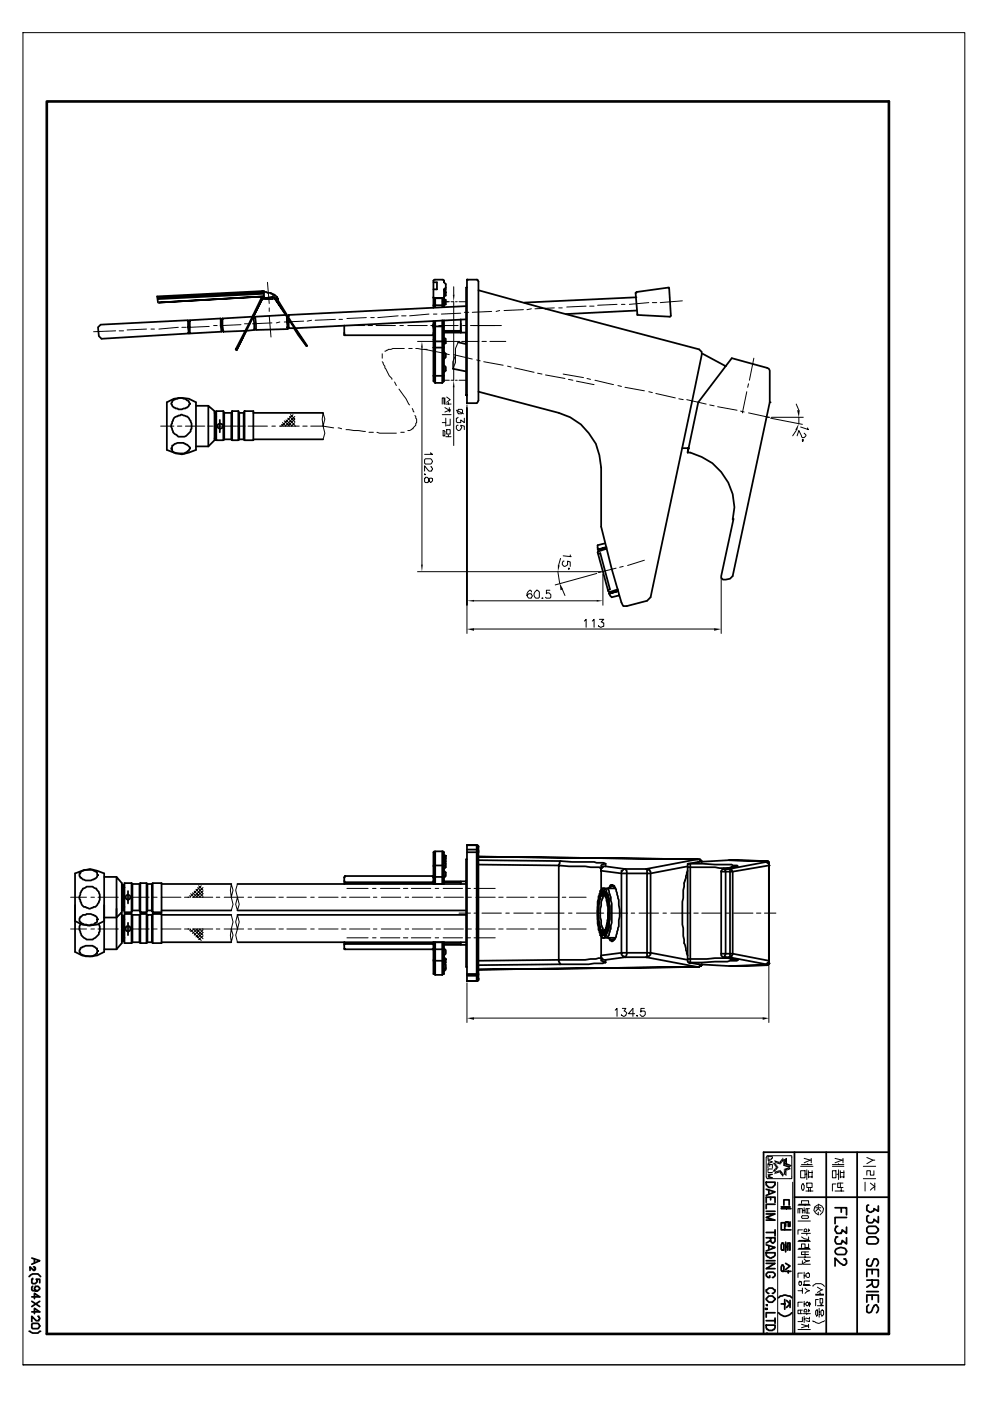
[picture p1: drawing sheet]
<svg xmlns="http://www.w3.org/2000/svg" width="297mm" height="420mm" viewBox="0 0 297 420" stroke-linecap="round" stroke-linejoin="round" font-family="sans-serif">
<path d="M14 30.4h252.4v369.6h-252.4z" fill="none" stroke="#000" stroke-width=".79"/>
<g fill="none" stroke="#000" stroke-width=".53">
<path d="M29.4 98.2l.8-.8 26.2-1.4 .2 4-26.2 1.6-.8-.8zM56.4 96.3h.5M56.4 99.7h.5M56.9 96l9.2-.5 .3 4-9.5 .5zM66.1 95.8h.6M66.4 99.2h.5M75.9 94.5l-.2 .5-9 .5 .2 4 6.7-.3M76.2 98.7h.5M76.5 95.2l-.6 .3M78.6 87.3h.5l1.1 .5h1v.3h.6v.3M78.6 89.7l-2.7 5.3 .3 4-2.4 .2-2.9 5.8zM78.6 87.3l-31.5 1.6 .3 1.8"/>
<path d="M78.6 89.7h.2M78.6 87.3h.2M79.1 88.9l-31.7 1.8 31.7-1.8M79.1 89.4l-.5 .3M79.1 88.9l-.8 .5-7.7 15.4 .3 .2M79.1 87.3v1.6M79.1 88.1l-31.7 1.6M79.1 87.6l-31.7 1.8M81.8 89.2l-2.7 .2 2.7-.2M81.8 89.2h.5v.2h.3M81.8 88.4h.5v.2l.8 .6M81.8 89.2v.5h-2.4l-.3-.3"/>
<path d="M81.8 88.4h.2M83.1 89.7l4.2 6.9 4.8 7.1h-.3M83.1 89.2l.2 .5M83.1 89.2l-.5 .5M83.3 89.7h-.2h.2M86 95l.3 3.7-9.6 .3-.2-4 9.2-.5-3.4-5.1 9.5 14.3M86 98.2h.5M86.3 94.7h.2M86.5 95.8v2.6h1.6l3.7 5.3M103.2 99.7v.6l.3 .2M103.2 97.6v2.9h26.7M129.9 89.2l.5 .2h-.5z"/>
<path d="M129.9 97.1l-.3 .5 .3 .3v.5M129.9 99.7v.6l-.3 .2M129.9 96.3v18l.5 .5M129.9 84.7h1.1v2.1h-1.1M129.9 97.9h3.2M130.4 89.4v2.7M130.4 96.3v18.5M132.6 89.4h-2.2h2.2M132.6 89.4l.5-.2v.2zM132.6 89.4v2.7M132.6 96v18.8M132.8 89.4h.3"/>
<path d="M133.1 87.3l.5-.3v-1.8l-.5-.5v-.6l-.3-.2h-2.6l-.3 .2v8.2M133.1 96v18.3l-.5 .5M133.1 99.7h6.6M133.1 99.2h5M133.1 89.7l.5 .3v1.3l-.5 .2h-3.2M133.4 87.3l.2 .3v1l-.5 .3M133.6 86.3l-.5 .5v5.3M138.1 95.8v3.9M139.7 91.8l-53.2 2.7v.5M139.7 95.8l-51.1 2.6M140 83.9h3.1l.3 .5v35.7l-.5 .8h-2.9zM140 86.3h-.3v32.2h.3"/>
<path d="M143.4 87l20.1 5.6 46.1 12.2 .7 .8v.8l-2.9 14-12.4 58.7-1.1 1.1-6 1.6h-1.1l-.5-1.1-2.9-10-3.2-12.7v-17.8a17.6 17.6 0 0 0-12.7-16.4l-24.1-6.3M190.5 87.8h.3v-.2l9.8-1.3 .5 8.4-.3 .3-9.8-.5zM190.8 93.1l-21.2 1.1M190.8 89.2l-33.6 1.5M129.9 101.9l.5 .5h2.2l.5-.5M129.9 112.7h3.2M129.9 104.2h3.2M130.4 114.8h2.2M133.1 109.5l.5 .6v1l-.5 .6M133.1 105.6l.5 .5v1.1l-.5 .5M133.1 101.3l.5 .3M133.6 101.9v1l-.5 .3"/>
<path d="M135.7 110.6l4 .8M137.3 102.7l2.4 .5M210.6 106.1l6.9 3.7M50 120.6a7.9 7.9 0 0 1 8.7 0v14.3l-4.2 1.4-2.4-.6-2.1-.8zM51.6 133.6l.5-.3a4.3 4.3 0 0 1 2.9-.5l1.1 .5 .8 .8-.3 1.1-1.3 .8h-2.6a1.41 1.41 0 0 1-1.1-1.3h-.3zM51.6 120.4l.5-.5 1.3-.6 2.2 .3 .8 .5 .5 .8-.3 .8-.5 .5-1.6 .6a3.4 3.4 0 0 1-3.2-1.6zM52.4 125.1l1.8-.7a3.4 3.4 0 0 1 3 2.1 2.78 2.78 0 0 1 0 2.3v.6l-1.4 1.3-.5 .3h-1.9a4.1 4.1 0 0 1-2.1-3.7zM58.7 133.9h3.7M58.7 121.7h3.7M62.4 121.7l1.9 1.6v8.7l-1.9 1.9zM64.3 123.8h.3v1.1h.2M64.6 123.8v7.7"/>
<path d="M64.8 130.7h-.2v.8h-.3M65.4 127.3l.5-.3 .8 .3 .2 .5-.2 .5-.8 .3-.5-.3-.3-.5zM65.9 125.9v3.7M66.9 123.3v8.7M66.9 123.3h-2.1v8.7h2.1M66.9 123.3l.3 .5M67.2 131.8h2.1l.3 .2M67.2 123.8v8M67.2 131.8l-.3 .2M69.3 123.8v8M69.6 123.3l-.3 .5h-2.1M69.6 123.3h1.8"/>
<path d="M69.6 132h1.8M69.6 123.3v8.7M71.4 123.3l.3 .5h1.3l.3-.5M71.4 123.3v8.7M71.7 123.8v8M73 123.8v8M73.3 123.3h2.6v8.7h-2.6l-.3-.2h-1.3l-.3 .2M73.3 123.3v8.7M75.9 123.8h20.9M75.9 131.8h20.9M204.5 134.4h1.9l-.3 1.1M230.7 120.6v-9.5l-.2-.5-11.2-3.2-10 13.2-3.2 15.1h.8a17.4 17.4 0 0 1 13.2 16.4l-.5 3.7"/>
<path d="M230.7 120.6l-11.1 52.2-.8 .8-2.1 .2-.5-.5v-.5l3.7-17.2M230.7 120.6h.3M179.4 166.2l.5-.3 2.9 10.8-.5 .3M181.2 163l-2.1 .5 .3 1.9-.3 .2 3.2 11.7 .5 .2 2.4-.8M181.8 164l-2.7 .8 2.7-.5M181.8 164.6l-2.4 .8M182.6 178.1l2.6-.8-2.6 .8M182.6 177.5l.2 1.1 .6 .5 2.1-.5M129.9 259.8v-.2h3.2v.2M130.4 255.3v9.8M132.6 255.3h-2.4l-.3 .3v9.5l-.3-.5 .3-.5M132.6 255.3l.5 .3v9.5"/>
<path d="M132.6 255.3v9.8M133.1 256.4l.5 .2v.6M133.1 256.9l.5 .5v1.1l-.2 .3M133.1 258.5l.5 .5v1.1l-.5 .5M140 254.8h3.1v.3h.3v.5h-3.4M140 257.7h-.3v32.3h.3M140.2 253.5h-.2v40.7h.2M142.9 253.5h-2.9h2.9M142.9 253.5l.5 .2v39.7M142.9 253.5v40.7M143.4 258l24.6 .2M168 258.2l3.5 .3h6.6l.8 .3h2.1l.5 .2"/>
<path d="M168 258.2l-.5 1.4-24.1-.3M181.5 259h-.5l-.8 .6v.7M181.5 259.8h-.8l-.5 .8M181.5 259.8l5.8 .8M181.5 259v.8M206.1 259.8l-11.1 2.1h-1.1M206.4 259h-.3v1.1M206.4 259h.5M206.9 259l12.4 .3 .3 .3h1.3l.3 .2h-.5h.2M206.9 259v1.1M209 257.7l-65.6-.8 65.9 .8M209 257.7h.8l.5 .8-.5-.8h-.5"/>
<path d="M209 257.7h.3M209 257.7l-15.3 2.9h-6.4M209.3 258.5l-2.9 .5M209.3 258.5h.3M218.5 258l11.2 .2-11.2-.2M218.5 258l-9.2 .5M218.5 258h.3M229.7 258.2h.5l.3 .3v.5M229.7 258.2h.5v.3h.3v.5M229.7 258.5l.8 .5v.6M229.7 258.2v.3M229.7 258.5l-11.2 2.1"/>
<path d="M230.5 259v29.4M230.5 259.6h.2M230.5 259.6l-10.9 1.8M22.5 261.9l2.1-.8 2.4-.5 4.2 1.3v14.3a7.9 7.9 0 0 1-8.7 0zM22.5 271.5v14a7.9 7.9 0 0 0 8.7 0v-14M23.8 261.9h.3v-.2l1-.8h2.7l1.3 .8v.5l.3 .3-.3 .5-.8 .5a3.6 3.6 0 0 1-3.2 .3l-1-.5-.3-.6zM24.1 277a3.4 3.4 0 0 0 .2 3.2v.3a3.5 3.5 0 0 0 3.5 1.3l1.8-1.6v-.5l.3-.3v-1.6l-.3-.8M24.1 274.9l.8-.5h.8a2.26 2.26 0 0 1 2.6 .2l.8 .6v.5h.3l-.6 1.1-.8 .5h-.7l-.3 .2-1.9-.2a1.9 1.9 0 0 1-1.3-1.9zM24.9 266.4l1-.5h1.9l.2 .3a2.94 2.94 0 0 1 1.6 4.2l-.5 1.1-.5 .5h-.6l-.2 .3a1.64 1.64 0 0 1-2.1-.3 1.32 1.32 0 0 1-1.4-1.3 2.65 2.65 0 0 1 0-3.2zM31.2 275.2h3.7l1.6-1.6v-8.8l-1.6-1.8v21.7M31.2 263h3.7M36.3 273.8l.2 .3v8.7l-1.6 1.9"/>
<path d="M36.5 265.4h.5v.8h.3M36.5 274.6h.5v1.1h.3M37 265.4v7.6M37 274.6v7.7M37.3 272h-.3v1h-.5M37.8 277.8h1.1l.3 .8-.3 .5-.5 .3-.6-.3-.2-.5zM38.4 267.2v3.7M38.4 276.8v3.7M39.4 274.1h-2.1v8.7h2.1M39.4 264.8h-2.1v8.8h2.1M39.4 264.8v8.8M39.4 274.1v8.7"/>
<path d="M39.4 264.8l.3 .3M39.4 274.1l.3 .3M39.7 273h2.1l.3 .6M39.7 265.1v7.9M39.7 274.4v8.2M39.7 273l-.3 .6M41.8 265.1v7.9M41.8 274.4v8.2M42.1 264.8l-.3 .3h-2.1M42.1 274.1l-.3 .3h-2.1M42.1 274.1h1.8M42.1 273.6h1.8"/>
<path d="M42.1 264.8h1.8M42.1 264.8v8.8M42.1 274.1v8.7M43.9 274.1v8.7M43.9 274.1l.3 .3M44.2 274.4h1.3M44.2 273h1.3M44.2 265.1v7.9M44.2 274.4v8.2M44.2 273l-.3 .6M45.5 265.1h-1.3l-.3-.3v8.8M45.5 274.4v8.2"/>
<path d="M45.5 273l.3 .6M45.8 264.8h2.6v8.8h-2.6zM45.8 264.8l-.3 .3v7.9M45.8 274.1h2.6v8.7h-2.6l-.3-.2M45.8 274.1v8.7M45.8 274.1l-.3 .3M48.4 265.1h20.9M48.4 274.4h20.9M48.4 273h20.9M71.2 265.1h68.5M71.2 274.4h68.5M71.2 273h68.5"/>
<path d="M103.2 263.3v1.8l.3-.5-.3-.5M103.5 262.7l-.3 .6zM103.5 262.7h26.1M103.5 264.6h26.1M129.6 262.7l.3 .6zM129.9 262.7l.3 .3h2.6l.3-.3M133.1 261.1l.5 .6v1l-.5 .6M133.1 264.6h5M133.1 264.3h6.6M138.1 264.3v.8M179.1 273.8l.3 3.5 .3 .5a3 3 0 0 0 1.3 2.4h.2M179.9 267.2l.8-.8h.5v.3l.6 .3v.5l.5 .8 .5 3.4v4l-.2 1.1a7 7 0 0 1-.8 3.4v.5h-.3l-.3 .5a1.09 1.09 0 0 1-1.3-.7"/>
<path d="M179.9 267.2l-.8 3.2v6.6l.3 1.9 .5 1v.6M180.2 260.3l-.5-.2-12.2-.5v28.3M180.2 268.3l.5-.3v-.2l.8 .5 .8 3.2v2.3v-1.5l-.5-3-.6-1h-.8v.2h-.2a18.6 18.6 0 0 0-.5 9l.2 .3v.8l.5 .8h.8v-.5l.6-.6 .2-2.3 .3-.6v-1.6v2.4l-.8 3.2h-.3v.3h-.8l-.5-1.1a8.5 8.5 0 0 1-.5-4l-.3-.8 .3-.8v-2.3l.3-1.4zM180.2 260.3v6.9M180.2 261.1l6.1 .8M181.2 267.5h-.5v.3l-.5 .2-.8 2.4-.3 3.4 .3-3.7 .8-2.6 .8-.5 .8 .8 .5 1.5a38.4 38.4 0 0 1 0 9l-.5 1.6h-.3l-.3 .6h-.8l-.7-1.6v-1.1l-.3-.3-.3-1.8v-1.9M181.2 267.5h.3l.3 .8h.2v.5M181.2 268.3l-.5 .5-.3 1.1a16.1 16.1 0 0 0 0 8.2l.3 .2v.6l.5 .5M181.2 267.5h.3M182 278.9v.5l-.8 .5v.3M182 266.4l.6 .8 .8 3.7v5.9l-.8 3.7-.6 .7M182.3 266.4l.8-1h.5l.8 .8 .8 3.1a19.4 19.4 0 0 1 0 9l-.8 3.2-.8 .5v.3h-.2l-.6-.3-.5-.8"/>
<path d="M183.6 265.6l.8 .8h-4l-.5 .8M184.2 265.6h-.8v.3l-.8 .5M186.3 261.9v23.8l-6.1 .8 .2 1.1h.3v.3h.8M186.3 261.9h7.6M187.3 260.6l-1 .5v.8M187.3 260.6h.3l.3 .5v24.6M193.9 261.9v-1.3h-.2h.5l.5 .3 .3 .5v24.3l11.1 2.2M193.9 261.9v23.8M206.1 261.1l-1 3.7v1.1a59.8 59.8 0 0 0 0 15.9v1l1 3.7M206.1 260.1v27.5M206.1 260.1h.8M206.9 260.1h7.4l1.3 .2h2.2"/>
<path d="M206.9 260.1v27.5M216.2 261.4v24.6M216.2 261.4h1.3M217 260.6l3.7-.8-3.5 .8h1.3M217 260.6l-.6 .3-.2 .5M217 260.6h.2l.3 .8M217.5 261.4h2.1M217.5 261.4v24.9l-.3 .2v.6l3.5 .8-3.7-.8M218.5 260.6h.3v25.4M218.5 260.6h.6l.5 .8M219.6 261.4v24.6M24.1 284.4l1.6-.8a3.6 3.6 0 0 1 3.1 .8h.3v.6l.3 .2-.3 .3v.5h-.3a3.6 3.6 0 0 1-3.1 .8l-1.6-.8-.3-.5z"/>
<path d="M31.2 284.7h3.7M37.3 281.2h-.3v1.1h-.5M39.7 282.6h2.1l.3 .2M39.7 282.6l-.3 .2M42.1 282.8h1.8M45.5 282.6h-1.3l-.3 .2M48.4 282.6h20.9M71.2 282.6h68.5M103.2 284.4l.3 .3h-.3zM103.2 283.4v-.3h.3l-.3-.5v1.8M103.5 284.7h26.1M103.5 283.1h26.1"/>
<path d="M129.6 284.7l.3-.3v.3zM129.9 283.4v-.3h-.3l.3-.5v9.5l.5 .3M129.9 285l.3-.3h2.6l.3 .3M129.9 287.9v.2h3.2v-.2M130.4 282.6v9.8M130.4 292.4h2.2M132.6 282.6v9.8M133.1 290.8l.5-.6v.6l-.5 .5M133.1 282.6v9.5l-.5 .3M133.1 284.4l.5 .6v1l-.5 .5M133.1 287.1l.5 .5v1.1l-.5 .5M133.1 283.1h5"/>
<path d="M133.1 283.4h6.6M133.4 288.9l.2 .3v1M138.1 282.6v.8M140 292.1h3.4l-.3 .5h-3.1M142.9 294.2h-2.9h2.9M143.4 293.4v.5l-.5 .3 .5-.3zM167.5 287.9l.2 1.3h.3M167.5 287.9l-24.1 .2M168 289.2l-24.6 .3M179.9 280.5l.5 .7h4l-.5 .6h-.8l-.5-.6M180.2 287.3l-4.8 .6h-7.9M180.2 287.3v.8l.8 .3v.3h.5"/>
<path d="M180.2 280.5v6.8M181.2 280.2h.3M181.5 288.7h-.5l-.3 .2h-2.6l-1.6 .3h-8.5M181.5 287.9v.8M183.6 281.8h.6M187.9 285.7h-1.6a1.41 1.41 0 0 0 1 1.4l-5.8 .8M187.9 285.7l-.3 1.4h-.3h6.4M187.9 285.7h6M193.7 287.1l15.3 2.9M193.9 285.7h1.1v.6l-.8 .5v.3h-.5M193.9 285.7v1.4h-.2M206.1 287.6v.8l.3 .3"/>
<path d="M206.1 287.6h.8M206.9 288.7h-.5l2.9 .5M206.9 287.6v1.1M209 290l-65.6 .8 65.9-.8M209 290l1.1-.3 .2-.5-.2 .5-.8 .3M209 290h.3M209.3 289.2l9.5 .5M209.3 289.2h.3M216.2 286h2.6M216.2 286v.5l.5 .6h1.8M217.8 287.3l-10.9 .3M218.5 287.1l11.2 2.1"/>
<path d="M218.8 286v.8l-.3 .3M218.8 286h.8M219.6 286l-.3 .8-.8 .3M219.6 286l10.9 2.1M220.9 287.9h-.2h.5h-.3v.2h-2.1l-.8 .3-11.1 .3M229.7 289.5l-11.2 .2 11.2-.2M229.7 289.2l.5-.3 .3-.5v.8l-.8 .3M229.7 289.2v.3M229.7 289.5h.2M230.5 288.9l-.3 .6h-.5M230.5 288.1v.8M230.5 288.1v.6l-.8 .5"/>
<path d="M230.5 288.9h.2M229.7 354.5h2.6v.8l-.8 .8h-1l-.8-.8zM229.7 356.7l2.6 .7-2.6 1.1M230.5 356.9v1.1M231 359v.8M238.1 345.5v54.5M238.1 359h28.3M247.7 345.5v54.5M256.9 345.5v54.5M266.4 345.5h-37.5v54.5M9.5 377.3l2.4 .8-2.4 1M10.1 379.9l.5 .3v.5l-.5 .3v-.3h-.3l-.8-.8v1.1"/>
<path d="M10.3 377.6v1M229.7 360.6v-1.6h2.6v1.6M229.7 364.1h2.6l-2.6 1 2.6 .8h-2.6M229.7 371.2h2.6v1.1l-.5 .5-.8-.5v-1.1M229.7 373.3l2.6 .8-2.6 1.1M229.7 375.7h2.6a1.38 1.38 0 0 1-1.6 1.6 1.44 1.44 0 0 1-1-1.6zM229.7 378.9h2.6l-2.6 1.6h2.6M229.7 363.3h2.6M229.7 369.6h2.6M229.7 378.1h2.6M230.5 373.6v1M231 372l-1.3 .8"/>
<path d="M232.3 361.2h-2.6v1.3M232.3 368.8v1.9M234.2 361.9h2.6M234.2 362.5h2.9M234.4 372.8h.3l.3 .5v1.3l-.3 .3-.5-.3v-1.3zM234.4 379.4h.3l.3 .5v1.1l-.3 .3-.5-.3v-1.1zM234.7 374.9h.3M235 361.4v-1.6h1.5v1.6M235.2 368.8h-1v-2.1h1v2.1h1.9M235.5 378.9l1.3 .8-1.3 1M235.5 372.5v2.9M235.5 373.9h.5"/>
<path d="M235.7 361.9v.6M236 374.9v-2.1h.8v2.1M236.5 372.8v2.1M236.8 366.4v1.4h-.5v-1.4h-.8v1.4M250.3 362.2h3.4v2.1M250.6 374.6a2.04 2.04 0 0 1 3.1 .6l-.5 1h-2.1l-.5-.2-.3-.6zM251.1 367.8h-.5a1.65 1.65 0 0 0 .2 2.1h1.4l.2-1.1 1.3 1.1v-1.9M251.1 370.9h-.5a1.65 1.65 0 0 0 .2 2.2h1.4l.2-1.1 1.3 1.1v-1.9M252.2 362.2v1.3M252.9 377.6h.6l.2 .5v.8l-.5 .5a4.7 4.7 0 0 1-2.9-2.1v2.4M253.7 365.1h-3.4v1.9M259.8 368.3l.6-.5h2.1l.8 .8v.5l-.8 .8h-2.1l-.6-.5z"/>
<path d="M259.8 371.5l.6-.6h2.1l.8 .8v.6l-.3 .5-.5 .3h-2.1l-.6-.3zM260.4 361.4l-.6 .3v1.3l.8 .5 1.1-.2 .2-.3v-.5l1.4 .8v-1.6M260.4 364.6l-.6 .3v1.3l.6 .5h1l.5-.5v-.5l1.4 1v-1.8M260.4 377.6l-.6 .2v1.6l.6 .3h.7l.8-2.1h.8a1.28 1.28 0 0 1 0 2.1M8.7 382.8l1.1-.7h1.6l.8 .7M8.7 399.3a4.1 4.1 0 0 0 2.7 .5l.8-.5M9.5 388.9h2.4l-1.6-1v1.6M9.5 393.4h2.4l-1.6-1v1.6M9.5 390.3l2.4 1.5M9.8 383.4v.2h-.3v1.1l.3 .3h.8l.5-.6v-.5l-.2-.3h1v1.1M9.8 385.8l-.3 .2v.8l.3 .3h1.6l.5-.8-.5-.5h-.8l-.3 .8 .3 .5h.5M9.8 396.9h1.6l.5 .8-.3 .5-.2 .3h-1.6l-.3-.3v-1.1z"/>
<path d="M11.4 394.8h.2l.3 .5-.3 .8h-.7l-1.4-1.3v1.5M11.9 390.3l-2.4 1.5M229.4 392.4v.2h.5v-.2l-.2 .2h.2M229.7 389.5l.8-.8h1l.8 .8v.2l-.8 .8h-1l-.8-.8zM229.7 391.3h.2v.3zM229.7 397.4h2.6v.8l-.3 .5-.5 .3h-1l-.6-.3-.2-.5zM229.7 396.1h2.6M230.5 387.9l-.8-.6v-.5l.8-.5h1l.8 .5v.5l-.8 .6M230.7 382.6v.5h-.5l-.5-.5v-.5l.5-.6h1.6l.5 .6v.5l-.8 .5M232.3 393.7h-2.6v1.3M232.3 395.3v1.6M233.4 389.2l.5-.5 1.1-.3 1.8 .3 .5 .5"/>
<path d="M233.4 393.7a2.38 2.38 0 0 0 3.9 0M234.2 391.1h1M234.7 381.3h.3M235.2 381.3h1.9M235.2 389.7v2.9M235.7 390l1.1 1.1-1.1 1M236.3 381.3v.5M236.8 390v2.1M259.8 382.8v-2.1h3.5v2.1M259.8 383.9h3.5v1.3l-.6 .8h-.8l-.2-.2-.3-.6v-1.3M259.8 390.5v-2.1h3.5v2.1M259.8 387.3h3.5"/>
<path d="M260.4 391.3l-.6 .5v1.6l.6 .3 .7-.3 .8-1.8 .8-.3a1.51 1.51 0 0 1 0 2.4M261.4 380.7v1.4M261.4 388.4v1.3M261.4 385l-1.6 1M229.7 400l.2-.2v.2z"/>
<circle cx="38.4" cy="269.1" r=".78"/>
</g>
<g fill="none" stroke="#000" stroke-width=".3">
<path d="M6.9 9.8h282.3v399.5h-282.3zM34.7 99.2l-6.7 .3M35.7 99.2h1.3M43.9 98.7l-5.8 .3M45.2 98.7h1.1M53.4 98.2l-5.8 .5M54.5 98.2h1.3M62.7 97.9l-5.8 .3M64 97.6h1.1M72.2 97.4l-5.8 .2M73.3 97.1h1.3M80.2 84.7l.5 6.3"/>
<path d="M80.7 92.3v1.1M80.7 94.7l.5 6.4M81.5 96.8l-5.8 .3M83.9 96.6l-1.1 .2M91 96.3l-5.8 .3M93.4 96l-1.3 .3M100.5 95.8l-6 .2M101.6 97.6h7.7M101.6 95.8h1.1M109.8 95.2l-5.8 .3M110.3 97.6h1.4M111.1 95.2h1.1"/>
<path d="M112.7 97.6h5.8M119.3 94.7l-6.1 .5M119.9 97.6h1M120.4 94.7h1.3M122.2 97.6h5.9M128.6 94.2l-5.8 .5M129.1 97.6h1.3M129.9 94.2h1.1M131.5 97.6h5.8M132.6 90.5h2.1M135.2 90.5h.8v23.5h-.8M136 86v2.4"/>
<path d="M136.5 90.5h.6M137.6 90.5h2.1M138.1 93.9l-5.8 .3M138.6 97.6h1.1M139.2 93.7h1.3M141 97.6h9.3M147.4 93.4l-5.8 .3M149.8 93.1l-1.1 .3M155.8 90.5h.3M156.9 92.9l-5.8 .2M159.3 92.6l-1.3 .3M166.2 92.3l-5.9 .3"/>
<path d="M167.5 92.3h1M175.7 91.8l-5.8 .3M176.7 91.8h1.4M184.9 91.3l-5.8 .2M186.3 91.3h1M194.5 90.8l-5.9 .5M195.5 90.8h1.3M204.5 90.2l-6.6 .6M114.6 108.5l.8 1.3v.5l2.1 3.5M114.6 106.1v1.3M118.3 114.6l.5 1M119.6 116.7l3.2 4.7"/>
<path d="M121.2 104.5h-3.5l-.5 .3h-.8l-1 .5M122.5 104.5h1.1M124.6 104.5l3.5 .3M125.1 102.4h12.7M126.5 104.2v65.1M127.3 104.8l5.3 1M132.6 114h2.1M133.3 119.3v1.9h-.2v-1.9h-.5v1.9M133.6 106.1l1.1 .3M133.9 119.1l1 .8-1 .7M136 106.4l5.6 1.3M136 116.2v17.4"/>
<path d="M136.5 106.6v2.1l-.8 1.9v-2.1zM136.5 114h.6M137.3 102.7l-.8 1.8v2.1M137.6 114h2.1M138.4 102.4h5M142.9 107.9l1 .3M144.5 102.4h1.3M145 108.5l5.8 1M146.8 102.4h4.8M152.1 109.8l1.1 .3M154.3 110.3l5.8 1.4M161.1 111.9l1.4 .3"/>
<path d="M163.5 112.4l5.8 1.1M168.8 112.2l6.1 1M170.4 113.8l1.3 .2M172.8 114.3l5.3 1.1M175.9 113.5l1.1 .3M178.3 114l5.6 1.4M185.2 115.6l1.1 .3M187.3 116.2l5.8 1M194.5 117.5l1 .2M196.6 118l5.8 1.3M203.5 119.6l1.3 .3M205.8 119.9l5.9 1.3"/>
<path d="M223.8 117.5l-1.3 6.3M224.4 115.1l-.3 1.1M226 107.4l-1.4 6.6M48.2 127.8h3.9M53.2 127.8h1.3M55.6 127.8h5.8M62.7 127.8h1.1M65.1 127.8h5.8M72 127.8h1.3M74.3 127.8h5.9M81.5 127.8h1M83.9 127.8h5.8"/>
<path d="M84.4 127.3l.5 .5M84.7 126.7l1 1.1M85.2 126.2l1.6 1.6M85.7 125.9l1.9 1.9M86.3 125.4l2.1 2.1M86.8 124.9l1.6 1.6M87 124.4l1.4 1.3-2.1 2.1M87.8 124.4l-3.4 3.4M88.4 124.9l-2.9 2.9M88.4 126.7l-1.1 1.1M90.8 127.8h1.3M93.1 127.8h3.7"/>
<path d="M96.8 127.8l-.2-2.1 .2-1.9 .6 1.9-.6 2.1 .6 2.1-.6 1.9M96.8 127.8l3.2 .5M101.3 128.3l1.1 .3M103.7 128.9l5.8 .5M110.6 129.6h1.3M113 129.6l.8 .3h5M120.1 129.6h1.1M123.6 122.5l.5 1.1M124.4 124.6l.5 1.1-.3 1.8-.8 .8v.3l-1 .5h-.6M127.3 137.8l.2-.2h1.6l.5 .8-.5 .8h-1.6l-.2-.3zM129.1 135.7v.3l.5 .3h-2.3M129.1 140h.3l.2 .8-.2 .5h-.8l-1.3-1.6v1.6"/>
<path d="M132.6 124.4h2.6M132.6 126.7h1M132.8 129.1l.5 .3v1l-.2 .3h-.3zM133.1 130.7h.2M133.3 122.2l1.4 .8-1.4 .6M133.6 121.2h1.6M133.6 125.4v2.4M133.6 131h1.6M133.9 128.9h1v1.3h-1zM134.4 120.6v.6M134.4 130.4v.6M134.7 122.2v1.4"/>
<path d="M134.9 125.7v1.8h-1M134.9 122.8v.5M136.8 123l2.1 1.1M137.3 122.8h1.1a.94 .94 0 0 1 0 1.3h-1.1l-.2-.5zM137.3 125.1l-.5 .3v1.1l.3 .2h1v-.8l1.1 .8v-1.3M137.3 127.5l-.5 .3v.8l.5 .5 .8-.2 .3-.6-.3-.8 1.1 .3v1.1M140 121.4v68.6M212.7 121.4l1.3 .3M215.1 122l5.8 1M222 123.3l1 .3M224.4 123.8l6.1 1.3M229.7 125.1h1"/>
<path d="M231 125.4l9.5 1.9M231.2 125.1h9.6M238.7 129.1l-1.1 1.6M238.7 121.2l.7 1.8M239.4 125.1v1.9M240 128.1l2.4 .8-.3-.6M240.5 131.8h.3v.5h-.3zM241 129.9l.6 .8-.6 .5h-.5l-1.1-2.1-.5 1.6M127.3 142.1l.2 .2h-.2zM127.3 143.4h.2v-.3h.6l1 1.6 .5-.5v-.5l-.2-.3h-.5l-.6 1.3h-.8l-.2-.2zM125.1 171.4h55.1M159.3 177.5l-.3-.5a1.33 1.33 0 0 0-1 1 1.33 1.33 0 0 0 .5 1.4h.8l.2-.5-.2-.8h-.8l-.5 .5"/>
<path d="M160.3 177.5l.6-.5 .8 .5v1.6l-.3 .3h-.8a1.26 1.26 0 0 1-.3-1.9zM162.7 179.4h-.2h.2M164.8 177h-1v1.1l.2-.3h.6l.5 .5v.8l-.3 .3h-1l-.3-.3M167.2 171.4l.5 3.5M168 167.5l-.5 1.8M168.5 176.7l.8 1.9M169.1 168.3h-.3l-.3 .5v.5l.6 .6 1-.6v-1l.8 .2v1.4M170.4 170.4h.3v.3h-.3zM170.9 166.4l.3 .6-2.4-.3M178.9 172l-12.5 3.4M180.7 172.2v9.3M184.7 170.4l-5.3 1.3"/>
<path d="M186.8 169.9l-1.1 .2M193.1 168l-5 1.6M216.2 173.3v16.7M142.1 188.6h71.9M142.1 180.2h36.8M175.2 186.3l.5-.6v2.4M177.5 186.3l.6-.6v2.4M179.7 185.7h1.3l-.8 .8 .8 .3v1.1l-1.1 .2-.5-.2v-.3M21.2 278.6h4.7M21.2 269.1h4.7M27.3 278.6h1M27.3 269.1h1"/>
<path d="M29.4 278.6h6.1M29.4 269.1h6.1M36.5 278.6h1.3M36.5 269.1h1.3M38.9 278.6h5.8M38.9 269.1h5.8M46 278.6h1.1M46 269.1h1.1M48.4 278.6h5.8M48.4 269.1h5.8M55.3 278.6h1.3M55.3 269.1h1.3"/>
<path d="M56.9 278.6l3.4 3.4M56.9 268.6l.2 .5M57.1 268l1.1 1.1M57.1 278.6l-.2 .5M57.7 278.6h6.1M57.7 269.1h6.1M57.7 267.8l1.6 1.3M57.9 278.6l3 2.9M58.2 267.2l1.9 1.9M58.2 278.6l-1.1 .8M58.7 266.7l2.2 2.1M58.7 278.6l2.2 1.9"/>
<path d="M59.3 266.2l1.6 1.8-1.1 1.1M59.3 278.6l-1.6 1.3M59.5 265.6l1.4 1.4M59.8 278.6l1.1 1.1-1.6 1.6M60.1 278.6l-1.9 1.9M60.3 265.6l-3.4 3.5M60.9 266.2l-3 2.9M60.9 267.2l-2.2 1.9M60.9 278.9l-2.2 2.1M64.8 278.6h1.1M64.8 269.1h1.1M67.2 278.6h5.8"/>
<path d="M67.2 269.1h5.8M69.3 278.6l.5 1.9-.5 2.1-.2-2.1zM69.3 269.1l.5 2.1-.5 1.8M69.3 265.1l.5 1.9-.5 2.1-.2-2.1zM69.3 274.4l.5 2.1-.5 2.1M71.2 278.6l-.6 1.9 .6 2.1M71.2 265.1l-.6 1.9 .6 2.1M71.2 269.1l.5 2.1-.5 1.8-.6-1.8zM71.2 274.4l.5 2.1-.5 2.1-.6-2.1zM74.3 278.6h1.1M74.3 269.1h1.1M76.5 278.6h6"/>
<path d="M76.5 269.1h6M83.6 278.6h1.3M83.6 269.1h1.3M86 278.6h5.8M86 269.1h5.8M93.1 278.6h1.1M93.1 269.1h1.1M95.5 278.6h5.8M95.5 269.1h5.8M102.4 278.6h1.3M102.4 269.1h1.3M104 266.4h6.3"/>
<path d="M104.8 278.6h6.1M104.8 269.1h6.1M111.7 266.4h1M111.9 278.6h1.1M111.9 269.1h1.1M114 266.4h5.9M114.3 278.6h5.8M114.3 269.1h5.8M120.9 266.4h1.3M121.4 278.6h1.1M121.4 269.1h1.1M123.3 266.4h5.8"/>
<path d="M123.6 278.6h6M123.6 269.1h6M130.4 266.4h1.1M130.7 278.6h1.3M130.7 269.1h1.3M132.8 266.4h5.8M133.1 278.6h5.8M133.1 269.1h5.8M137.6 273.8h3.4M140 266.4h1M140.2 278.6h1.1M140.2 269.1h1.1"/>
<path d="M142.1 273.8h1M142.1 266.4h6.3M142.6 278.6h5.8M142.6 269.1h5.8M144.5 273.8h5.8M149.5 278.6h1.3M149.5 269.1h1.3M151.6 273.8h1.1M151.9 278.6h6.1M151.9 269.1h6.1M154 273.8h5.8M159 278.6h1.1"/>
<path d="M159 269.1h1.1M160.9 273.8h1.3M161.4 278.6h5.8M161.4 269.1h5.8M163.2 273.8h5.9M168.5 278.6h1.1M168.5 269.1h1.1M170.4 273.8h1M170.7 278.6h5M170.7 269.1h5M172.8 273.8h5.8M179.7 273.8h1.3"/>
<path d="M182 273.8h6.1M189.2 273.8h1M191.6 273.8h5.8M198.7 273.8h1.1M201.1 273.8h5.8M208 273.8h1.3M210.3 273.8h5.9M217.5 273.8h1M219.9 273.8h5.8M226.7 273.8h1.4M229.1 273.8h3.5M60.9 280.7l-1.4 1.1"/>
<path d="M104 281.3h6.3M111.7 281.3h1M114 281.3h5.9M120.9 281.3h1.3M123.3 281.3h5.8M130.4 281.3h1.1M132.8 281.3h5.8M140 281.3h1M140 294.7v12M142.1 281.3h6.3M230.5 289.2v17.5M142.1 305.3h86.5"/>
<path d="M184.4 302.9l.5-.5v2.4M186.5 302.4h1.1l-.5 .8h.2l.6 .8-.3 .5-.5 .3-.8-.3v-.2M190.2 304h-1.8l1.3-1.6v2.4M190.8 304.5h.2v.3zM193.1 302.4h-1v1.1v-.3h1l.3 .3v.8l-.5 .5h-.5l-.6-.5M229.9 346.6h7.4v6.9h-7.4l-.2-.5v-5.9zM230.2 346.9h1.3v.5h-.3v.3h-1zM230.2 347.9l1.3 .6-1.3 .5M230.2 350.3v-1.1h1.3v1.1M230.2 352.2h1.3l-1.3 .5 1.3 .5h-1.3M230.2 351.6h1.3M230.5 348.2v.5"/>
<path d="M230.7 349.2v.6M231.5 350.6h-1.3v.8M233.1 354.5v45.5M234.9 347.9l.8-.5v1.6l1.4 .5-.6 .5-1.6-.5zM237.6 354.5v45.5M240 351.1h1.3v2.1h-1.3zM240 349.8h3.7M240.2 349.2h3.2M240.5 355.1h.3l.2 .5v.8l-.2 .5h-.3l-.3-.5v-.8zM240.5 355.1h.3M241 347.4l1.9 .5M241.3 352.2h.5"/>
<path d="M241.6 357.2h2.1M241.8 354.8h1.6v1.3h-1.6zM241.8 350.8v2.9M242.1 349v.2M242.4 351.6h1M242.4 353h1M242.4 351.1v2.1M242.4 356.4v.8M242.9 356.4v.8M243.2 347.9l-2.2 .8M243.2 347.4v1.3M243.4 351.1v2.1"/>
<path d="M249.5 351.1h1.1v2.1h-1.1zM249.5 349.2h3.4M249.5 349.8h3.4M250.3 357.2h2.6M250.3 347.4l2.1 .5M250.6 355.1h-1.1v2.1M250.8 352.2h.6M251.4 349v.2M251.4 350.8v2.9M251.9 351.6h1M251.9 353h1M251.9 351.1v2.1"/>
<path d="M251.9 354.8v1.3M252.1 356.4v.8M252.7 347.9l-2.4 .8M252.7 354.8h-1.6v1.3h1.6M252.7 347.4v1.3M252.9 351.1v2.1M258.8 349.8h3.7M258.8 353.5h3.7M259.3 354.5v2.7M259.8 347.1l1.9 .8h.5M260.9 354.8l1.3 1.1-1.3 1M261.7 347.9l-1.9 1.1"/>
<path d="M261.9 351.1v1.3h-1v-1.3h-1.1v1.3M262.2 354.8v2.1M239.2 363.8v-1.3h1.3v1.3M239.2 361.4h3.7M239.2 366.2h3.7M239.2 372.3h3.7M239.2 374.6h3.7M239.2 377h3.7M239.4 361.2h3.2M239.4 372h3.2M239.4 374.4h3.2M239.7 362.5v1.3"/>
<path d="M240.2 360.9v-.8h2.2v.8M240.2 370.9l.8 .6 1.4 .2v-.8M240.2 369.9h2.7M240.5 364.6h1.6l.3 .5a2.25 2.25 0 0 1-2.2 0zM240.5 368.8h-1.3v1.4M240.5 378.1v1h-1.3M240.5 363h.5M240.8 379.1h2.1M241 368.8l.6-.2 .2 .2v.6h-.8zM241 377.6l.6 .5h1l-1 .3-.8 .5M241 362.2v1.6M241.3 361.2v.2"/>
<path d="M241.3 372v.3M241.3 374.1v.3M241.3 375.4v.8M241.3 376.5v.5M241.8 369.9v.5M242.1 362.5v1.3M242.4 373.1v1h-1.1v-1h-1.1v1M242.4 375.4h-2.2v.8h2.2M242.4 368.6v.8M242.6 362.5h-1v1.3h1M242.6 368.8v.3M244.5 362.2h1.6"/>
<path d="M245 361.4l-.8 .5-.3 1.1 .6 .8 .8 .5v-.8M245.3 361.9v-.7l1 .5 .6 .8-.3 1-.8 .8M245.3 362.2v.3l.8 .8M245.3 362.5l-.8 .8M239.2 387.1h1.3M239.2 398.7h3.7M239.4 384.4h.3v-.2l.5 .2v.8l-.2 .3-.6-.3zM240 392.9v1.1M240.2 397.1l1.9 .6M240.5 381.8h-1.3v1.3M240.5 390.5h-1.3v1.3M240.5 392.9h-1.3v1.1h1.3"/>
<path d="M240.5 395v1.3h-1.3M240.5 386.3v1.6M240.8 385.2h1.8M240.8 385.5h2.1M240.8 394h2.1M241 392.9l.6-.3 .2 .3v.5h-.8zM241 381.5v1.9M241 390.3v1.5M241 394.8v1.8M241 382.6h.6M241 391.1h.6M241 395.6h.6"/>
<path d="M241.3 386.3l.5 .5 .8 .3-.8 .2-.5 .6M241.6 382.1l.8-.3 .2 .3v.8l-.2 .2-.8-.2zM241.6 390.8l.5-.3 .3 .3v.5l-.6 .3-.2-.3zM241.8 385.2v.3M241.8 394v.2M241.8 390.5h.3M242.1 381.8h.3M242.4 397.7l-2.2 .5M242.4 392.6v.8M242.4 397.1v1.1M242.6 384.2h-1.6v.8M242.6 395v.6l-1-.3"/>
<path d="M242.6 395.8v.5l-1-.2M242.6 390.5v1.3M242.6 392.9v.3M242.9 390.8v.5M243.7 385.8v-.3l.8-.5h1.6l1 .8M243.7 396.1v.2h.5l1.1 .6 1.8-.8M244.5 393.2l.5-.3v1.6l-.3 .3-.2-.6zM244.5 388.1h2.4M244.5 388.4h2.4M244.7 392.9h.3M245 386l1.6 .8M245 391.6h1.9"/>
<path d="M245.3 389.7h-.8v1.9M245.5 392.4v2.6M245.5 393.4h.3M245.5 394.2h.3M245.8 389.5h.8v1.3h-.8zM245.8 387.6v.5M246.1 393.2l.2-.3 .6 .3v1l-.6 .6-.2-.6zM246.1 391.1v.5M246.3 386.8l-1.3 .8M246.3 391.1v.5M246.3 392.9h.3M6.9 409.3h282.3"/>
</g>
<g fill="#000">
<path d="M135.7 88.4h.6l-.3 2.1zM126.5 102.4l.2 1.8h-.5zM136 114l.3 2.2h-.6zM239.4 127l-.5 2.1-.5-.2zM238.9 123h.8l-.3 2.1zM126.2 169.3h.5l-.2 2.1zM140 180.2l2.1-.3v.5zM167.2 169.3l.5 .3-.5 1.8zM167.7 174.9l1.1 1.8-.8 .3zM178.9 179.9l1.8 .3-1.8 .2zM140 188.6l2.1-.2v.8zM214 188.4l2.2 .2-2.2 .6z"/>
<path d="M140 305.3l2.1-.2v.8zM228.6 305.1l1.9 .2-1.9 .6zM231.5 348.7h.8l1.1 1.3zM232.6 350l-.3 1.4h-.8zM232 347.9l1.6 .6-1.3 .2zM232.3 351.4l1.6-.6-1.9 1.4zM231.5 348.7l1.9 1.3h-.8zM232.6 350h.8l-1.1 1.4zM232.3 348.7l1.3-.2 .3 .7zM234.7 347.1l-.8 2.1-.3-.7zM233.9 350.8l1 1.4-1.3-.6zM232 352.2l1.9-1.4-.3 .8z"/>
<path d="M234.7 347.1l.2 .8-1 1.3zM233.6 351.6l1.3 .6-.2 .8zM234.9 349.5l.8-.5 1.4 .5zM234.9 347.9l.8-.5v1.6zM234.9 347.9l.8 1.1-.8 .5zM234.9 350.6l1.6-.6-.8 1.1zM234.9 350.6l.8 .5v1.6zM234.9 350.6l.8 2.1-.8-.5zM234.9 349.5h2.2l-.6 .5zM236.5 350l.6 .6-1.4 .5z"/>
</g>
</svg>
